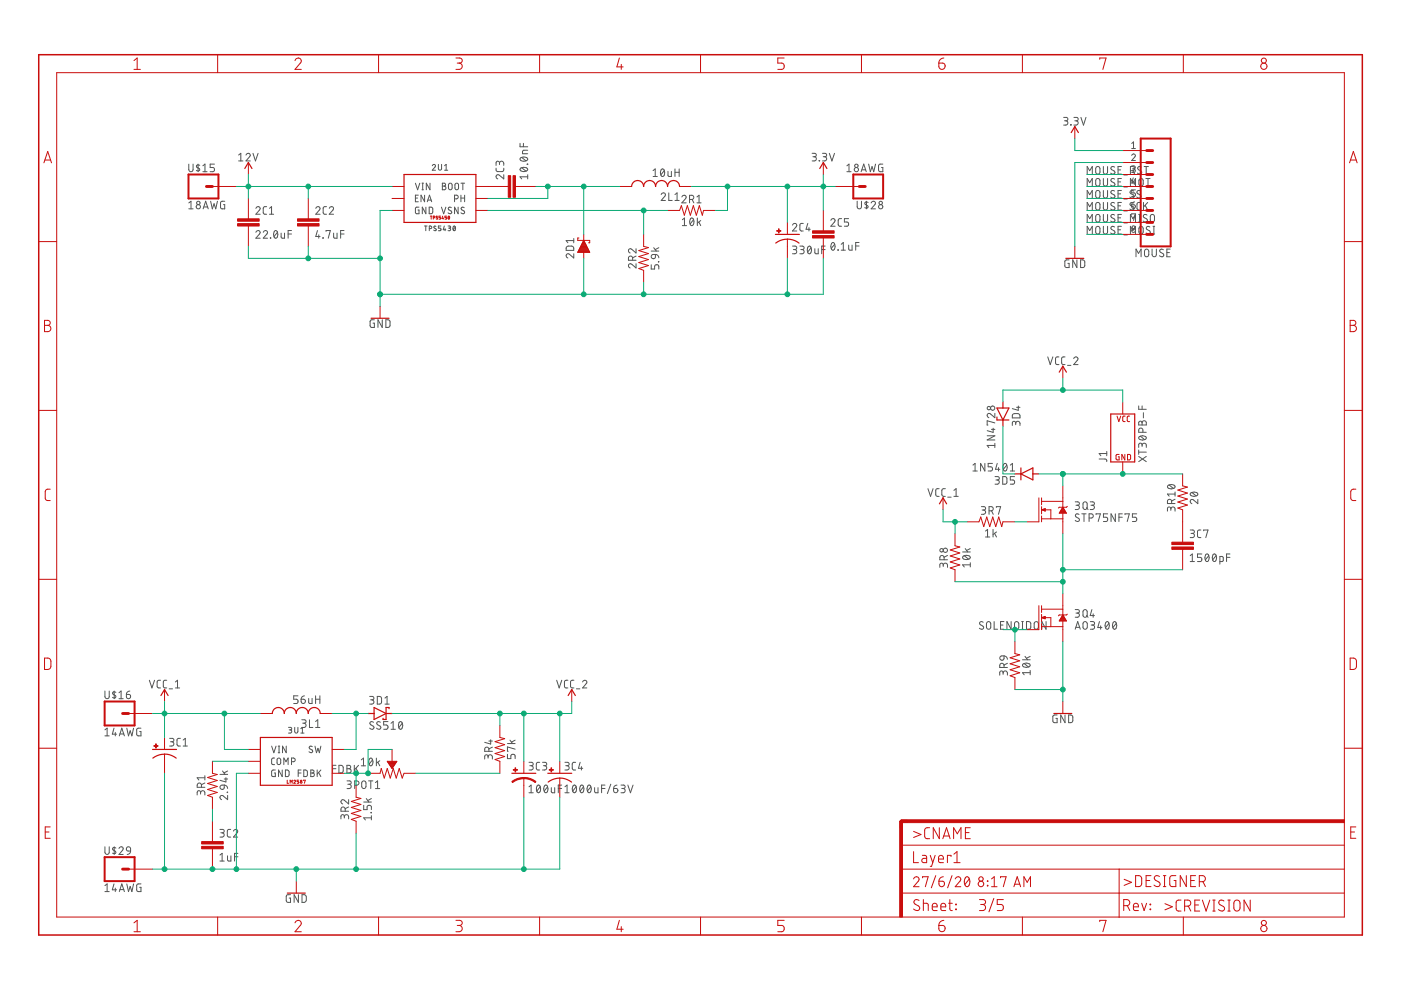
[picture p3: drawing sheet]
<svg xmlns="http://www.w3.org/2000/svg" width="297mm" height="210mm" viewBox="0 0 297 210" stroke-linecap="round" stroke-linejoin="round" font-family="sans-serif">
<g fill="none" stroke="#535353" stroke-width=".21">
<path d="M40 34.8v1.2a.46 .46 0 0 0 .5 .4 .46 .46 0 0 0 .4-.4v-1.2M42 34.8v1.6M42.4 35.1a.37 .37 0 0 0-.6-.2 .37 .37 0 0 0 0 .6l.4 .2a.37 .37 0 0 1 0 .6 .37 .37 0 0 1-.6-.1M43 36.4h.9M43 35.2l.5-.4v1.6M45.5 34.8h-.9v.7h.5a.45 .45 0 0 1 .4 .5 .45 .45 0 0 1-.4 .4h-.5M50.6 32.9l.5-.4v1.6M50.6 34.1h.9M52.2 32.9a.44 .44 0 0 1 .6-.4 .44 .44 0 0 1 .1 .7l-.7 .9h.9M53.6 32.5l.6 1.6 .5-1.6M88.1 38.8l.4 1.4 .5-1.4M89.5 38.8h.3"/>
<path d="M89.6 38.8v1.4M91.2 38.8v1.4l-.8-1.4v1.4M91.7 35.1a.33 .33 0 0 1 .4-.2 .33 .33 0 0 1 .1 .5l-.5 .7h.6M92.9 34.9v.9l.3 .3 .4-.2v-1M93.8 38.8l.6 .2 .1 .2-.3 .3a.39 .39 0 0 1 .4 .3 .39 .39 0 0 1-.4 .4h-.4zM93.8 39.5h.4M94.3 36.1h.6M94.3 35.1l.3-.2v1.2M95.2 38.9h.5l.2 1a.39 .39 0 0 1-.4 .3 .39 .39 0 0 1-.4-.3zM96.6 38.9h.5l.1 1a.38 .38 0 0 1-.4 .3 .38 .38 0 0 1-.3-.3zM97.7 38.8h.8M98.1 38.8v1.4"/>
<path d="M105.2 35.7v.5l.3 .2 1.2-.1 .1-.6M105.9 34.6a.46 .46 0 0 1 .5-.4 .46 .46 0 0 1 .4 .4v.5M105.9 34.9v-.4a.36 .36 0 0 0-.4-.3 .36 .36 0 0 0-.3 .3v.6M106.8 37v.9l-.9-.7a.44 .44 0 0 0-.7 .1 .44 .44 0 0 0 .3 .6M110.3 30.4v.7h1.6M110.4 35.7a1.06 1.06 0 0 1 1.5 .2 .95 .95 0 0 1-1.6 0zM110.4 33.5a1.03 1.03 0 0 1 1.5 .2 .97 .97 0 0 1-1.6 0zM110.6 35.6l.9 .7M110.6 33.4l.9 .7M111 30.4v.7M111.8 34.8l.1 .1zM111.9 31.9h-.8l-.3 .2v.5h1.1"/>
<path d="M111.9 37.5h-1.6l.3 .4M111.9 37v.9M138.5 36.2l.4-.4v1.6M138.5 37.4h.9M140.2 35.9l.3-.1a.95 .95 0 0 1 0 1.6 1 1 0 0 1-.3-1.5zM140.8 36.2l-.7 .9M141.6 36.3v1l.3 .1h.4v-1.1M143.1 35.8v1.6M143.1 36.5h.9M144 35.8v1.6M172.2 32.5h.5a.36 .36 0 0 1 .4 .4 .36 .36 0 0 1-.4 .3h-.3M172.6 33.2a.44 .44 0 0 1 .5 .5 .44 .44 0 0 1-.5 .4h-.4"/>
<path d="M173.7 34l.1 .1zM174.4 32.5h.5a.36 .36 0 0 1 .4 .4 .36 .36 0 0 1-.4 .3h-.4M174.8 33.2a.44 .44 0 0 1 .5 .5 .44 .44 0 0 1-.5 .4h-.4M175.8 32.5l.6 1.6 .5-1.6M179.6 35.2l.4-.4v1.6M179.6 36.4h.8M182.6 36.4l.5-1.6 .6 1.6M182.7 36h.8M184.2 34.8l.3 1.6 .4-1.1 .4 1.1 .3-1.6M187.2 34.8h-.7l-.2 .2v1l.2 .4h.7v-.9h-.3M225.5 24.9h.6a.36 .36 0 0 1 .3 .4 .36 .36 0 0 1-.3 .3h-.4M226 25.6a.46 .46 0 0 1 .4 .5 .46 .46 0 0 1-.4 .4h-.5"/>
<path d="M227 26.4l.1 .1zM227.7 24.9h.5a.36 .36 0 0 1 .4 .4 .36 .36 0 0 1-.4 .3h-.3M228.2 25.6a.46 .46 0 0 1 .4 .5 .46 .46 0 0 1-.4 .4h-.5M229.2 24.9l.5 1.6 .6-1.6M230.5 36.9v-1.6l.5 .9 .6-.9v1.6M230.5 39.5v-1.7l.5 .9 .6-.9v1.7M232.4 38l.4-.2 .3 .2 .1 1a.46 .46 0 0 1-.4 .5 .46 .46 0 0 1-.5-.5zM232.4 35.4l.4-.1 .3 .1 .1 1.1a.46 .46 0 0 1-.4 .4 .46 .46 0 0 1-.5-.4zM233.9 37.8v1.2a.44 .44 0 0 0 .5 .5 .44 .44 0 0 0 .4-.5v-1.2M233.9 35.3v1.2a.44 .44 0 0 0 .5 .4 .44 .44 0 0 0 .4-.4v-1.2M236.3 38a.42 .42 0 0 0-.6-.1 .42 .42 0 0 0-.1 .5l.6 .4a.41 .41 0 0 1 .1 .6 .41 .41 0 0 1-.7 0l-.1-.2M236.3 35.4a.42 .42 0 0 0-.6-.1 .42 .42 0 0 0-.1 .6l.6 .3a.41 .41 0 0 1 .1 .7 .41 .41 0 0 1-.7-.1l-.1-.1"/>
<path d="M237 38.6h.6M237 36h.6M237.8 37.8h-.8v1.7h.8M237.8 35.3h-.8v1.6h.8M238.3 39.6h.7M238.3 37.1h.7M239.7 36.2h.4a.44 .44 0 0 0 .5-.4 .44 .44 0 0 0-.5-.5h-.4v1.6M239.7 39.5v-1.7l.5 .9 .5-.9v1.7M239.9 33a.38 .38 0 0 1 .6-.3 .38 .38 0 0 1 .1 .6l-.7 .7h.8M239.9 35.2h.6l.2 .2-.2 .4h-.4M239.9 30.4l.4-.3v1.4M239.9 31.5h.8"/>
<path d="M240.2 36.2l.4 .7M240.3 37.7l-.4 1.1h.8M240.3 35.8a.38 .38 0 0 1 .4 .4 .38 .38 0 0 1-.4 .4h-.4M240.5 38.5v.6M241.6 38l.3-.2 .4 .2 .1 1a.46 .46 0 0 1-.5 .5 .46 .46 0 0 1-.4-.5zM242 35.4a.41 .41 0 0 0-.6 0 .41 .41 0 0 0 0 .6l.5 .2a.44 .44 0 0 1-.1 .7 .44 .44 0 0 1-.6-.2M242.6 35.3h.9M242.9 37.8h.9M243 35.3v1.6M243.4 37.8v1.7M40 43l.5-.3v1.6M40 44.3h.9"/>
<path d="M43.1 44.3l.5-1.6 .6 1.6M43.2 43.9h.8M44.7 42.7l.3 1.6 .4-1.1 .3 1.1 .4-1.6M47.6 42.7h-.6l-.2 .2v1l.2 .4h.6v-.9h-.2M54.3 49.3a.44 .44 0 0 1 .6-.4 .44 .44 0 0 1 .1 .7l-.7 .9h.9M54.3 44.2a.44 .44 0 0 1 .6-.4 .44 .44 0 0 1 .1 .7l-.7 .9h.9M55.8 49.3a.44 .44 0 0 1 .6-.4 .44 .44 0 0 1 .2 .7l-.8 .9h.9M56.5 43.8h-.5l-.2 .4v1l.2 .2h.5M57.1 45.4h.9M57.1 44.2l.5-.4v1.6M57.3 50.4l.1 .1zM58.2 49l.3-.1a.97 .97 0 0 1 0 1.6 1 1 0 0 1-.3-1.5z"/>
<path d="M58.8 49.3l-.7 .8M59.6 49.4v.9l.3 .2h.4v-1.1M61.1 49.6h.7M61.8 48.9h-.7v1.6M67 44.2a.44 .44 0 0 1 .6-.4 .44 .44 0 0 1 .1 .7l-.7 .9h.9M67.3 48.9l-.3 1.2h.9M67.6 49.8v.7M68.5 50.4v.1zM69.1 49.1v-.2h.9l-.4 1.6M69.2 43.8h-.5l-.2 .4v1l.2 .2h.5M69.8 44.2a.45 .45 0 0 1 .6-.4 .45 .45 0 0 1 .2 .7l-.8 .9h.9M70.7 49.4l.1 .9 .2 .2h.5v-1.1"/>
<path d="M72.2 49.6h.7M72.9 48.9h-.7v1.6M88.1 42h.4M88.7 41.4h-.6v1.4h.6M88.8 43.9h-.5l-.2 .2v.9l.2 .3h.5v-.8h-.2M89.5 40.2h.3M90 47.9h.6M90 41.4v1.4l-.7-1.4v1.4M90.3 47.9v1M90.3 43.9v1.4l-.8-1.4v1.4M90.6 42.8l.5-1.4 .4 1.4M90.7 42.4h.7"/>
<path d="M91 43.9h.5l.2 .3v.9l-.2 .2h-.5zM91 48.5l.5-.1v-.4l-.5-.1v1M92.4 48l-.2-.1-.2 .3 .5 .4v.2l-.2 .1-.4-.1M93.5 47.9h-.6v.5h.5l.1 .2-.1 .3h-.5M93.6 43.9l.5 1.4 .4-1.4M94.2 47.9l-.2 .8h.5M94.4 48.5v.4M95 47.9l.5 .1-.1 .3-.3 .1M95.3 48.4l.2 .3-.1 .2h-.4M95.7 44l-.5-.1-.2 .3 .6 .5a.38 .38 0 0 1 0 .6 .38 .38 0 0 1-.6-.2M96.2 48v-.1a.5 .5 0 0 1 .4 .5 .5 .5 0 0 1-.4 .5l-.2-.5zM96.4 42.2h.4a.39 .39 0 0 0 .4-.4 .39 .39 0 0 0-.4-.4h-.4v1.4"/>
<path d="M96.5 48.2l-.4 .5M97.1 43.9v1.4l-.7-1.4v1.4M97.7 41.4v1.4M97.7 42h.8M98.4 44a.35 .35 0 0 0-.5 0 .35 .35 0 0 0 0 .5l.5 .2a.39 .39 0 0 1-.1 .6 .39 .39 0 0 1-.6-.2M98.5 41.4v1.4M120.2 52.3l.3-.1h.9l.2 .3v.6h-1.6zM121.6 53.8v.9l-.8-.8a.44 .44 0 0 0-.8 .2 .44 .44 0 0 0 .4 .6M121.6 50.6v.9M121.6 51h-1.6l.4 .5M134.1 55.2v-.5a.44 .44 0 0 0-.4-.4 .44 .44 0 0 0-.5 .4v.5h1.7M134.9 55.9v.9l-.9-.8a.44 .44 0 0 0-.7 .2 .44 .44 0 0 0 .3 .6"/>
<path d="M134.9 52.7v.9l-.9-.7a.44 .44 0 0 0-.7 .1 .44 .44 0 0 0 .3 .6M134.9 54.3l-.8 .4M138.1 56.1v.9h.7v-.5a.45 .45 0 0 1 .4-.4 .45 .45 0 0 1 .5 .4v.5M138.1 53.2h1.6M138.2 54.1l.8-.1v.5a.45 .45 0 0 1-.7 .3 .45 .45 0 0 1-.1-.7zM138.6 52.5l.5 .7M139 54l.4 .1 .3 .6M139.6 55.5h.1zM139.7 52.5l-.8 .4M140.2 41.3a.44 .44 0 0 1 .6-.4 .44 .44 0 0 1 .1 .7l-.7 .9h.9M141.8 40.9v1.6h.7M143.1 42.5h.9"/>
<path d="M143.1 41.3l.5-.4v1.6M144.6 41.8a.45 .45 0 0 1 .6-.4 .45 .45 0 0 1 .2 .7l-.8 .9h.9M144.7 46.6l.4-.4v1.6M144.7 47.8h.9M146.2 42.3h.4a.44 .44 0 0 0 .5-.5 .44 .44 0 0 0-.5-.4h-.4v1.6M146.4 46.3l.3-.1a.95 .95 0 0 1 0 1.6 1 1 0 0 1-.3-1.5zM146.7 42.3l.4 .7M147 46.6l-.7 .9M147.8 43h.9M147.8 41.8l.4-.4v1.6M147.8 46.2v1.6M148.2 47.1l.4 .7"/>
<path d="M148.6 46.8l-.8 .5M168 52.2h.6a.37 .37 0 0 1 .3 .3 .37 .37 0 0 1-.3 .4h-.4M168 47.7a.45 .45 0 0 1 .7-.3 .45 .45 0 0 1 .1 .7l-.8 .9h.9M168.5 52.9a.44 .44 0 0 1 .4 .5 .44 .44 0 0 1-.4 .4h-.5M169.6 52.2h.5a.37 .37 0 0 1 .4 .3 .37 .37 0 0 1-.4 .4h-.3M170 52.9a.44 .44 0 0 1 .5 .5 .44 .44 0 0 1-.5 .4h-.4M170.3 47.4h-.5l-.2 .3v1.1l.2 .2h.5M171.3 47.4l-.4 1.2h.9M171.4 52.3l.2-.1a.95 .95 0 0 1 0 1.6 1.02 1.02 0 0 1-.2-1.5zM171.5 48.3v.7M172 52.6l-.8 .8M172.8 52.7v.9l.2 .2h.5v-1.1"/>
<path d="M174.2 52.9h.7M174.9 52.2h-.7v1.6M176.1 46.7a.44 .44 0 0 1 .7-.3 .44 .44 0 0 1 .1 .7l-.8 .9h1M176.4 51.5l.2-.1a.97 .97 0 0 1 0 1.6 1 1 0 0 1-.2-1.5zM177 51.8l-.8 .9M177.7 53h.1M178.4 53h.8M178.4 51.8l.4-.4v1.6M178.4 46.4h-.5l-.2 .3v1.1l.2 .1 .5 .1M179.9 46.4h-.9v.7h.6a.45 .45 0 0 1 .3 .4 .45 .45 0 0 1-.3 .5h-.6M179.9 52l.1 .9 .2 .1h.5v-1M181.4 52.2h.7"/>
<path d="M181.7 42.7v1.1a.46 .46 0 0 0 .5 .5 .46 .46 0 0 0 .4-.5v-1.1M182.1 51.4h-.7v1.6M183.7 42.7v1.6M184.1 42.9l-.5-.1-.2 .2 .1 .3 .6 .5-.3 .3-.5-.1M184.7 43a.45 .45 0 0 1 .6-.3 .45 .45 0 0 1 .2 .7l-.8 .9h.9M226.7 55.1h-.6l-.3 .2v1.2l.2 .2h.7v-.9h-.3M228.3 55.1v1.6l-.9-1.6v1.6M229.1 55.1h.6l.3 .3v1.1l-.3 .2h-.6zM230.5 42v-1.6l.5 .9 .6-.9v1.6M230.5 44.5v-1.6l.5 .9 .6-.9v1.6M230.5 47.1v-1.6l.5 .9 .6-.9v1.6M230.5 49.6v-1.6l.5 .9 .6-.9v1.6"/>
<path d="M232.4 45.6l.4-.1 .3 .1 .1 1a.46 .46 0 0 1-.4 .5 .46 .46 0 0 1-.5-.5zM232.4 40.5l.4-.1 .3 .1 .1 1.1a.46 .46 0 0 1-.4 .4 .46 .46 0 0 1-.5-.4zM232.4 43.1l.4-.2 .3 .2 .1 1a.46 .46 0 0 1-.4 .4 .46 .46 0 0 1-.5-.4zM232.4 48.1l.4-.1 .3 .1 .1 1.1a.46 .46 0 0 1-.4 .4 .46 .46 0 0 1-.5-.4zM233.9 45.5v1.1a.44 .44 0 0 0 .5 .5 .44 .44 0 0 0 .4-.5v-1.1M233.9 40.4v1.2a.44 .44 0 0 0 .5 .4 .44 .44 0 0 0 .4-.4v-1.2M233.9 42.9v1.2a.44 .44 0 0 0 .5 .4 .44 .44 0 0 0 .4-.4v-1.2M233.9 48v1.2a.44 .44 0 0 0 .5 .4 .44 .44 0 0 0 .4-.4v-1.2M236.3 45.6a.42 .42 0 0 0-.6-.1 .42 .42 0 0 0-.1 .6l.6 .3a.4 .4 0 0 1 .1 .6 .4 .4 0 0 1-.7 0l-.1-.1M236.3 40.5a.42 .42 0 0 0-.6-.1 .42 .42 0 0 0-.1 .6l.6 .3a.4 .4 0 0 1 .1 .6 .4 .4 0 0 1-.7 0l-.1-.1M236.3 43.1a.42 .42 0 0 0-.6-.2 .42 .42 0 0 0-.1 .6l.6 .4a.4 .4 0 0 1 .1 .6 .4 .4 0 0 1-.7-.1l-.1-.1M236.3 48.1a.42 .42 0 0 0-.6-.1 .42 .42 0 0 0-.1 .6l.6 .3a.4 .4 0 0 1 .1 .7 .4 .4 0 0 1-.7-.1l-.1-.1"/>
<path d="M237 48.7h.6M237 46.2h.6M237 41.1h.6M237 43.6h.6M237.8 48h-.8v1.6h.8M237.8 40.4h-.8v1.6h.8M237.8 42.9h-.8v1.6h.8M237.8 45.5h-.8v1.6h.8M238.3 47.3h.7M238.3 42.2h.7M238.3 44.7h.7M238.3 49.8h.7"/>
<path d="M239.7 47.1v-1.6l.5 .9 .5-.9v1.6M239.7 49.6v-1.6l.5 .9 .5-.9v1.6M239.9 43.4h.5a.39 .39 0 0 1 .3 .4 .39 .39 0 0 1-.4 .4 .39 .39 0 0 1-.4-.4zM239.9 45.5v-.2h.8l-.4 1.4M240.4 40.5a.42 .42 0 0 0-.6-.1 .42 .42 0 0 0-.1 .6l.6 .3a.4 .4 0 0 1 0 .6 .4 .4 0 0 1-.6 0l-.2-.1M240.4 43.1a.42 .42 0 0 0-.6-.2 .42 .42 0 0 0-.1 .6l.6 .4a.4 .4 0 0 1 0 .6 .4 .4 0 0 1-.6-.1l-.2-.1M240.6 42.8l-.4 .1-.3 .5M240.7 40.3h-.8v.6h.5a.39 .39 0 0 1 .3 .4 .39 .39 0 0 1-.3 .4h-.5M240.9 54.4v-1.6l.5 .9 .5-.9v1.6M241.4 47.1h.4M241.4 45.5h.4M241.6 48.1l.3-.1 .4 .1 .1 1.1a.46 .46 0 0 1-.5 .4 .46 .46 0 0 1-.4-.4z"/>
<path d="M241.6 45.5v1.6M241.8 42.9h-.5l-.2 .4v1l.2 .2h.5M241.8 40.5l-.5-.1-.3 .3 .1 .3 .6 .3a.38 .38 0 0 1 .2 .5 .38 .38 0 0 1-.6 .2l-.3-.2M242.4 42.9v1.6M242.8 53l.3-.2 .3 .2 .2 1a.46 .46 0 0 1-.5 .4 .46 .46 0 0 1-.4-.4zM242.8 43.5l.5 1M243.2 45.6l-.6-.1-.2 .3 .1 .3 .6 .3a.38 .38 0 0 1 .1 .5 .38 .38 0 0 1-.5 .2l-.3-.2M243.3 42.9l-.9 1M243.8 48.1a.41 .41 0 0 0-.6-.1 .41 .41 0 0 0-.1 .6l.6 .3a.44 .44 0 0 1 0 .7 .44 .44 0 0 1-.7-.2M244 45.6l.3-.1 .3 .1 .2 1a.44 .44 0 0 1-.5 .5 .44 .44 0 0 1-.4-.5zM244.3 52.8v1.2a.46 .46 0 0 0 .4 .4 .46 .46 0 0 0 .5-.4v-1.2M244.5 49.6h.3"/>
<path d="M244.5 48h.3M244.6 48v1.6M246.7 53l-.5-.2-.2 .1-.1 .3 .1 .2 .5 .4a.4 .4 0 0 1 .1 .6 .4 .4 0 0 1-.6-.1l-.2-.1M247.4 53.6h.5M248.1 52.8h-.7v1.6h.7M79.4 67.8h-.6l-.3 .2v1.1l.2 .3h.7v-.9h-.3M81 67.8v1.6l-.9-1.6v1.6M81.8 67.8h.6l.3 .3v1.1l-.3 .2h-.6zM222.1 75.7l.6 1.6 .5-1.6M224.5 75.7h-.5l-.2 .3v1.1l.2 .2h.5M225.8 75.7h-.5l-.2 .3v1.1l.2 .2h.5M226.3 77.5h.8"/>
<path d="M227.6 76a.44 .44 0 0 1 .7-.3 .44 .44 0 0 1 .1 .7l-.8 .9h1M206.3 98.6l.4-.3v1.6M206.3 99.9h.9M208.8 98.3v1.6l-.9-1.6v1.6M209.3 92.4h1.6l-1.6 .9h1.6M210.2 91h.7M210.4 98.3h-.9v.7h.6a.45 .45 0 0 1 .3 .4 .45 .45 0 0 1-.3 .5h-.6M210.6 90.8v.9l-1.3-.4M210.9 87.7v.9l-.9-.8a.45 .45 0 0 0-.7 .1 .45 .45 0 0 0 .4 .7M210.9 94.4h-1.6l.4 .5M210.9 94v.9M210.9 89.7l-1.6-.5v.9h.2"/>
<path d="M211.4 98.3l-.3 1.2h.9M211.7 99.1v.8M212.9 98.4l.2-.1a.93 .93 0 0 1 0 1.6 1.02 1.02 0 0 1-.2-1.5zM213.5 98.6l-.8 .9M214.2 99.9h.9M214.2 98.6l.5-.3v1.6M214.8 87.8l.3-.1h.9l.2 .3 .1 .6h-1.7zM215.3 89.8a.46 .46 0 0 1 .5-.5 .46 .46 0 0 1 .5 .5v.4M215.3 90v-.3a.36 .36 0 0 0-.3-.4 .36 .36 0 0 0-.4 .4v.5M215.5 86.4h.8M215.9 86.1v.9l-1.3-.4M233 97.3h1.4l.3 .6"/>
<path d="M234.7 95.7v.9M234.7 96.2h-1.7l.4 .4M241.4 96.8l1.6 1.1M241.4 95.9h1.6M241.4 86.1v.7h1.6M241.4 95.4v.9M241.5 92.6a1.02 1.02 0 0 1 1.5 .2 .93 .93 0 0 1-1.6 0zM241.5 89.4l.4-.1 .2 .3a.44 .44 0 0 1 .5-.4 .44 .44 0 0 1 .4 .4v.5h-1.6zM241.8 92.5l.9 .7M242.1 94.4a.44 .44 0 0 1 .5-.4 .44 .44 0 0 1 .4 .4v.5M242.1 94.7v-.4a.36 .36 0 0 0-.3-.3 .36 .36 0 0 0-.4 .3v.6M242.1 86.1v.7"/>
<path d="M242.1 89.6v.5M242.3 91.7v-.5a.44 .44 0 0 0-.4-.4 .44 .44 0 0 0-.5 .4v.5h1.6M242.4 87.5v1.1M243 96.8l-1.6 1.1M196.7 103.6l.6 1.6 .5-1.6M199.1 103.6h-.5l-.2 .4v1l.2 .2h.5M200 119.8a.46 .46 0 0 1 .4-.4 .46 .46 0 0 1 .5 .4v.5M200.2 118.7v-.5a.46 .46 0 0 0-.5-.4 .46 .46 0 0 0-.4 .4v.5h1.6M200.4 103.6h-.5l-.2 .4 .1 1.1 .6 .1M200.9 117.8l-.7 .3M200.9 105.4h.8M202.2 105.2h1"/>
<path d="M202.2 104l.5-.4v1.6M204.1 117h1.6M204.2 117.9a1.02 1.02 0 0 1 1.5 .3 .97 .97 0 0 1-1.6 0zM204.4 117.8l1 .8M204.6 116.3l.6 .7M205.7 119.8h-1.6l.3 .4M205.7 119.3v.9M205.7 116.3l-.8 .4M208.1 107.4h.5a.36 .36 0 0 1 .4 .4 .36 .36 0 0 1-.4 .3h-.4M208.5 108.1a.46 .46 0 0 1 .5 .5 .46 .46 0 0 1-.5 .5h-.4M208.9 112.6l.5-.4v1.7M208.9 113.9h.9"/>
<path d="M209.7 108.3h.4a.44 .44 0 0 0 .5-.4 .44 .44 0 0 0-.5-.5h-.4v1.7M210.2 108.3l.4 .8M210.5 112.2v1.7M210.9 113.1l.4 .8M211 101h.5a.36 .36 0 0 1 .4 .4 .36 .36 0 0 1-.4 .4h-.3M211.2 107.6v-.2h1l-.5 1.7M211.3 112.8l-.8 .5M211.4 101.8a.44 .44 0 0 1 .5 .4 .44 .44 0 0 1-.5 .5h-.4M212.6 101l.6 .1 .3 .2v1.1l-.3 .2-.6 .1zM215.1 101h-.9v.8h.6a.45 .45 0 0 1 .3 .4 .45 .45 0 0 1-.3 .5h-.6M228 106.4h.5a.36 .36 0 0 1 .4 .4 .36 .36 0 0 1-.4 .3h-.4M228.4 107.1a.46 .46 0 0 1 .5 .5 .46 .46 0 0 1-.5 .4h-.4"/>
<path d="M228.8 109.1a.41 .41 0 0 0-.6-.1 .41 .41 0 0 0 0 .6l.5 .3a.41 .41 0 0 1 0 .6 .41 .41 0 0 1-.6 0l-.1-.2M229.4 108.9h.9M229.7 106.5l.4-.1 .3 .1 .1 1.1a.44 .44 0 0 1-.4 .4 .44 .44 0 0 1-.5-.4zM229.8 108.9v1.7M230.3 107.7l.4 .3M230.9 109.8h.5a.44 .44 0 0 0 .4-.4 .44 .44 0 0 0-.4-.5h-.5v1.7M231.1 106.4h.6a.36 .36 0 0 1 .4 .4 .36 .36 0 0 1-.4 .3h-.4M231.6 107.1a.46 .46 0 0 1 .5 .5 .46 .46 0 0 1-.5 .4h-.5M232.4 109.1v-.2h.9l-.5 1.7M234.8 108.9h-.8v.8h.5a.46 .46 0 0 1 .4 .4 .46 .46 0 0 1-.4 .5h-.5M236.5 108.9v1.7l-.9-1.7v1.7M237.2 109.7h.8"/>
<path d="M238 108.9h-.8v1.7M238.5 109.1v-.2h.9l-.4 1.7M241 108.9h-.9v.8h.5a.46 .46 0 0 1 .4 .4 .46 .46 0 0 1-.4 .5h-.5M247.6 103a.98 .98 0 0 1 1.5 .2 .93 .93 0 0 1-1.6 0zM247.9 102.8l.9 .7M248.2 107.9a.44 .44 0 0 1 .5-.4 .44 .44 0 0 1 .4 .4v.5M248.2 108.2v-.4a.36 .36 0 0 0-.3-.3 .36 .36 0 0 0-.4 .3v.6M248.4 106.8v-.5a.44 .44 0 0 0-.4-.4 .44 .44 0 0 0-.5 .4v.5h1.6M249.1 104.3v.9M249.1 105.9l-.7 .3M249.1 104.8h-1.6l.4 .4M252.3 112.4h.6a.36 .36 0 0 1 .3 .3 .36 .36 0 0 1-.3 .4h-.4"/>
<path d="M252.3 117.8l.5-.3v1.6M252.3 119.1h.9M252.5 104.5a1.02 1.02 0 0 1 1.5 .3 .93 .93 0 0 1-1.7 0zM252.7 104.4l.9 .7M252.8 113.1a.44 .44 0 0 1 .4 .4 .44 .44 0 0 1-.4 .5h-.5M254 105.9v.9l-.9-.8a.44 .44 0 0 0-.7 .2 .44 .44 0 0 0 .3 .6M254.6 112.4h-.5l-.2 .3v1.1l.2 .2h.5M254.8 117.5h-.9v.7h.5a.45 .45 0 0 1 .4 .4 .45 .45 0 0 1-.4 .5h-.5M255.2 112.5v-.1h.9l-.4 1.6M255.7 117.6l.2-.1a.95 .95 0 0 1 0 1.6 1 1 0 0 1-.2-1.5zM256.3 117.8l-.8 .9M257.2 117.6l.3-.1a.93 .93 0 0 1 0 1.6 1.02 1.02 0 0 1-.3-1.5z"/>
<path d="M257.8 117.8l-.7 .9M258.6 119.1l.7-.2-.1-.9h-.6v1.6M260.1 118.2h.7M260.8 117.5h-.7v1.6M200 120.1v-.3a.36 .36 0 0 0-.4-.4 .36 .36 0 0 0-.3 .4v.5M208.4 131.9a.41 .41 0 0 0-.5-.1 .41 .41 0 0 0-.1 .6l.6 .3a.38 .38 0 0 1 .1 .5 .38 .38 0 0 1-.5 .2l-.4-.2M209.3 131.9l.3-.1 .3 .1 .2 1.1a.46 .46 0 0 1-.5 .4 .46 .46 0 0 1-.5-.4zM210.8 131.8v1.6h.7M212.1 139.2l.8-.1v.5a.46 .46 0 0 1-.7 .3 .46 .46 0 0 1-.1-.7zM212.1 132.5h.6M212.9 131.8h-.8v1.6h.8M212.9 139.1l.4 .1 .3 .6"/>
<path d="M214.4 131.8v1.6l-.9-1.6v1.6M215.2 131.9l.3-.1 .4 .1 .1 1.1a.46 .46 0 0 1-.4 .4 .46 .46 0 0 1-.5-.4zM216.6 133.4h.4M216.6 131.8h.4M216.8 139.9h1.6M216.8 131.8v1.6M217.3 139.2l.6 .7M217.6 131.8h.7l.2 .3v1l-.2 .3h-.7zM218.4 139.2l-.8 .4M219.4 131.9l.3-.1 .3 .1 .2 1.1a.44 .44 0 0 1-.5 .4 .44 .44 0 0 1-.4-.4zM221.8 131.8v1.6l-.9-1.6v1.6M228 129.2h.5a.37 .37 0 0 1 .4 .4 .37 .37 0 0 1-.4 .4h-.4"/>
<path d="M228 133.4l.5-1.6 .5 1.6M228.1 133h.8M228.4 130a.44 .44 0 0 1 .5 .4 .44 .44 0 0 1-.5 .5h-.4M229.7 131.9l.4-.1 .3 .1 .1 1.1a.46 .46 0 0 1-.4 .4 .46 .46 0 0 1-.5-.4zM229.7 129.4l.4-.2 .3 .2 .1 1a.44 .44 0 0 1-.4 .5 .44 .44 0 0 1-.5-.5zM230.3 130.5l.4 .4M231.2 131.8h.5a.37 .37 0 0 1 .4 .4 .37 .37 0 0 1-.4 .3h-.3M231.5 129.2l-.4 1.3h1M231.6 132.5a.44 .44 0 0 1 .5 .5 .44 .44 0 0 1-.5 .4h-.4M231.8 130.2v.7M233.1 131.8l-.4 1.3h.9M233.4 132.7v.7"/>
<path d="M234.5 131.9l.3-.1a.97 .97 0 0 1 0 1.6 1 1 0 0 1-.3-1.5zM235.1 132.2l-.7 .9M236.1 131.9l.2-.1a.97 .97 0 0 1 0 1.6 1 1 0 0 1-.2-1.5zM236.7 132.2l-.8 .9M22.2 146.5v1.2a.46 .46 0 0 0 .5 .4 .46 .46 0 0 0 .5-.4v-1.2M22.2 154.7l.5-.3v1.6M22.2 156h1M24.2 154.4l-.4 1.3h.9M24.2 146.5v1.6M24.4 155.3v.7M24.6 146.8l-.5-.1-.2 .3 .6 .6 .1 .2-.2 .2-.5-.1M25.2 146.9l.5-.4v1.6"/>
<path d="M25.2 148.1h.9M25.3 156l.5-1.6 .6 1.6M25.4 155.6h.8M26.8 147.2h.5a.45 .45 0 0 1 .4 .5 .45 .45 0 0 1-.5 .4 .45 .45 0 0 1-.4-.4zM26.9 154.4l.3 1.6 .4-1.1 .4 1.1 .3-1.6M27.5 146.5l-.6 .3-.1 .4M29.9 154.4h-.7l-.2 .2v1.1l.2 .3h.7v-.9h-.3M31.7 144.2l.5 1.7 .6-1.7M34 144.2l-.6 .1-.1 .3 .1 1 .1 .2 .5 .1M35.3 144.2l-.5 .1-.2 .3v1l.2 .2 .5 .1M35.9 146h.7M36 156.5h.5a.36 .36 0 0 1 .4 .4 .36 .36 0 0 1-.4 .4h-.3"/>
<path d="M36.4 157.3a.46 .46 0 0 1 .5 .4 .46 .46 0 0 1-.5 .5h-.4M37.2 145.9h.9M37.2 144.6l.4-.4v1.7M38.2 156.5l-.4 .1-.3 .3v1l.3 .3h.4M38.8 158.2h.9M38.8 156.9l.5-.4v1.7M57.6 158.2l.5 1.4 .4-1.4M59 159.6h.3M59 158.2h.3M59.2 158.2v1.4M60.7 158.2v1.4l-.8-1.4v1.4M61.2 154.2h.5l.1 .2-.1 .3h-.4"/>
<path d="M61.5 154.7l.3 .2v.4l-.6 .1M62.5 154.2v1l.2 .2 .4-.2 .1-1M63.2 147.5h-.9v.8h.5a.46 .46 0 0 1 .4 .4 .46 .46 0 0 1-.4 .5h-.5M63.8 155.4h.7M63.8 154.5l.3-.3v1.2M63.8 148.3h.6a.45 .45 0 0 1 .3 .5 .45 .45 0 0 1-.4 .4 .45 .45 0 0 1-.5-.5zM64 152.6h.5a.36 .36 0 0 1 .4 .4 .36 .36 0 0 1-.4 .3h-.3M64.5 153.3a.46 .46 0 0 1 .4 .5 .46 .46 0 0 1-.4 .4h-.5M64.6 147.5l-.6 .3-.2 .5M65.4 148.1l.1 .9 .2 .2h.5v-1.1M65.6 152.6v1.6h.7M66.2 158.3a.35 .35 0 0 0-.5-.1 .35 .35 0 0 0 0 .6l.4 .2a.35 .35 0 0 1 .1 .5 .35 .35 0 0 1-.5 0l-.2-.1"/>
<path d="M66.8 158.2l.3 1.4 .3-.9 .3 .9 .3-1.4M66.9 148.3h.9M66.9 147.5v1.7M66.9 154.2h.9M66.9 153l.5-.4v1.6M67.8 147.5v1.7M78.4 147.7h.5a.36 .36 0 0 1 .4 .3 .36 .36 0 0 1-.4 .4h-.3M78.8 148.4a.46 .46 0 0 1 .5 .4 .46 .46 0 0 1-.5 .5h-.4M79.2 153.1l-.5-.1-.3 .4 .1 .2 .6 .3a.38 .38 0 0 1 .1 .6 .38 .38 0 0 1-.5 .1l-.3-.2M80 147.7h.6l.3 .2v.9l-.3 .4-.6 .1zM80.6 153.1l-.5-.1-.2 .4 .1 .2 .6 .3a.38 .38 0 0 1 .1 .6 .38 .38 0 0 1-.5 .1l-.4-.2M81.6 149.3h.9"/>
<path d="M81.6 148l.5-.3v1.6M82.3 153h-1v.7h.6a.46 .46 0 0 1 .4 .5 .46 .46 0 0 1-.4 .4h-.6M82.9 154.6h.9M82.9 153.4l.5-.4v1.6M84.7 153.1l.2-.1a.95 .95 0 0 1 0 1.6 1.04 1.04 0 0 1-.2-1.5zM85.3 153.4l-.7 .9M103.7 159.3v-.4a.44 .44 0 0 0-.5-.5 .44 .44 0 0 0-.4 .5v.4h1.6M103.7 157.1h.7M104 156.8v1l-1.2-.4M104.4 158.4l-.7 .4M107.6 159.9v.9h.7v-.5a.46 .46 0 0 1 .5-.4 .46 .46 0 0 1 .4 .4v.5M107.6 157.6h1.6"/>
<path d="M108.1 156.9l.6 .7M109.2 158.8l-1.6-.4v.9h.2M109.2 156.9l-.8 .5M118 144.2l.6 1.7 .5-1.7M120.4 144.2l-.5 .1-.2 .3v1l.2 .2 .5 .1M121.7 144.2l-.6 .1-.1 .3v1l.2 .2 .5 .1M122.2 146h.7M123.5 144.6a.44 .44 0 0 1 .7-.3 .44 .44 0 0 1 .1 .6l-.8 1h.9M212.7 142.7a.46 .46 0 0 1 .4-.5 .46 .46 0 0 1 .5 .5v.5M212.7 143v-.4a.36 .36 0 0 0-.4-.4 .36 .36 0 0 0-.3 .4v.6M212.9 141.5v-.4a.46 .46 0 0 0-.5-.5 .46 .46 0 0 0-.4 .5v.4h1.6M213.6 140.6l-.7 .4"/>
<path d="M216.9 140.8a1.03 1.03 0 0 1 1.5 .3 .97 .97 0 0 1-1.6 0zM217.1 140.7l1 .7M218.4 142.6h-1.6l.3 .5M218.4 142.2v.9M224.1 151.6h-.6l-.3 .2v1.1l.3 .3h.6v-.9h-.2M225.8 151.6v1.6l-.9-1.6v1.6M226.6 151.6h.6l.2 .3v1.1l-.2 .2h-.6zM22.2 179.5v1.2a.46 .46 0 0 0 .5 .5 .46 .46 0 0 0 .5-.5v-1.2M24.2 179.5v1.7M24.6 179.8l-.5-.1-.2 .3 .6 .6 .1 .2-.4 .2-.3-.1M25.2 179.9a.44 .44 0 0 1 .7-.4 .44 .44 0 0 1 .1 .8l-.8 .9h.9M26.9 179.7l.3-.2 .4 .2 .1 .7-.8-.1-.1-.3z"/>
<path d="M42.5 168.1a.46 .46 0 0 1 .5-.5 .46 .46 0 0 1 .4 .5v.5M42.5 168.4v-.4a.36 .36 0 0 0-.3-.4 .36 .36 0 0 0-.4 .4v.6M42.7 166.9v-.4a.46 .46 0 0 0-.4-.5 .46 .46 0 0 0-.5 .5v.4h1.6M43.4 164.5v.9M43.4 166l-.7 .4M43.4 164.9h-1.6l.4 .5M46.6 175.9h.6a.36 .36 0 0 1 .3 .3 .36 .36 0 0 1-.3 .4h-.4M46.6 164.2h1.7M46.8 166.6l.7-.1v.5a.45 .45 0 0 1-.6 .3 .45 .45 0 0 1-.1-.7zM47.1 176.6a.46 .46 0 0 1 .4 .4 .46 .46 0 0 1-.4 .5h-.5M47.2 163.5l.5 .7M47.5 166.5l.6 .3 .2 .4"/>
<path d="M47.5 165.2h.8M47.9 164.9v.9l-1.3-.4M48.2 168h.1zM48.3 168.7v.8l-1-.7a.44 .44 0 0 0-.6 .1 .44 .44 0 0 0 .3 .6M48.3 163.5l-.8 .4M48.9 175.9h-.5l-.2 .3v1l.2 .2 .5 .1M49.5 176.2a.44 .44 0 0 1 .6-.3 .44 .44 0 0 1 .2 .7l-.8 .9h.9M58.2 160.7l-.4 .1-.2 .2v.9l.2 .2h.4M58.4 163.3h-.5l-.3 .2v.9l.2 .2 .6 .1v-.8h-.3M58.8 160.8l.3-.1 .3 .1 .1 .9a.39 .39 0 0 1-.4 .4 .39 .39 0 0 1-.4-.4zM59.8 163.3v1.4l-.7-1.4v1.4M60.2 162.1v-1.4l.4 .8 .5-.8v1.4"/>
<path d="M60.5 163.3h.5l.3 .2v.8l-.3 .3-.5 .1zM61.8 161.5h.4a.39 .39 0 0 0 .4-.4 .39 .39 0 0 0-.4-.4h-.4v1.4M63.2 163.9h.6M63.8 163.3h-.6v1.4M64.4 163.3h.5l.3 .2v.9l-.3 .2-.5 .1zM65.9 163.3l.6 .1v.4l-.2 .1a.38 .38 0 0 1 .4 .4 .38 .38 0 0 1-.4 .4h-.4zM65.9 163.9h.4M67.2 163.3v1.4M67.6 163.8l.4 .9M68 163.3l-.8 .8M70.5 163h.7M71.2 162.3h-.7v1.6"/>
<path d="M71.9 162.3h.6l.2 .2 .1 .9-.3 .5h-.6zM73 173.2a.46 .46 0 0 1 .5-.5 .46 .46 0 0 1 .4 .5v.4M73 173.4v-.3a.36 .36 0 0 0-.4-.4 .36 .36 0 0 0-.3 .4v.5M73.2 172v-.4a.46 .46 0 0 0-.5-.5 .46 .46 0 0 0-.4 .5v.4h1.6M73.6 162.3h.4a.36 .36 0 0 1 .4 .3 .36 .36 0 0 1-.4 .4 .46 .46 0 0 1 .4 .4 .46 .46 0 0 1-.4 .5h-.4zM73.6 163h.4M73.6 165.6h.5a.36 .36 0 0 1 .4 .3 .36 .36 0 0 1-.4 .4h-.4M73.9 169.5v1l-.9-.8a.45 .45 0 0 0-.7 .1 .45 .45 0 0 0 .3 .7M73.9 171.1l-.7 .3M74 166.3a.46 .46 0 0 1 .5 .4 .46 .46 0 0 1-.5 .5h-.4M75.1 162.3v1.6M75.2 166.5h.4a.46 .46 0 0 0 .5-.5 .46 .46 0 0 0-.5-.4h-.4v1.6"/>
<path d="M75.5 162.9l.5 1M76 162.3l-.9 1M76.6 161.1l.5-.4v1.7M76.6 162.4h.9M76.8 165.7l.4-.1 .3 .1 .1 1a.46 .46 0 0 1-.5 .5 .46 .46 0 0 1-.4-.5zM77.1 170.8v.9h.7v-.6a.46 .46 0 0 1 .5-.4 .46 .46 0 0 1 .4 .4v.6M77.1 170.1h1.6M77.7 169.3l.5 .8M78.1 165.6h1M78.4 160.8h.1a.8 .8 0 0 1 .6 .5 .8 .8 0 0 1-.2 .8l-.1 .2a.8 .8 0 0 1-.7-.5 .8 .8 0 0 1 .2-.8zM78.6 165.6v1.6M78.7 172.3h.1"/>
<path d="M78.7 173.4h-1.6l.4 .4M78.7 173v.8M78.7 169.3l-.7 .4M79 161.1l-.7 .9M79.6 167.2h.9M79.6 165.9l.5-.3v1.6M79.8 160.7v1.7M80.1 161.6l.4 .8M80.5 161.3l-.7 .5M103.5 160.5a.46 .46 0 0 1 .4-.5 .46 .46 0 0 1 .5 .5v.4M103.5 160.7v-.3a.36 .36 0 0 0-.4-.4 .36 .36 0 0 0-.3 .4v.5M112.2 161.6h.5a.36 .36 0 0 1 .4 .4 .36 .36 0 0 1-.4 .3h-.4"/>
<path d="M112.2 166.8l.4-.3v1.6M112.2 168.1h.9M112.6 162.3a.46 .46 0 0 1 .5 .5 .46 .46 0 0 1-.5 .5h-.4M113.9 166.6l.3-.1a.97 .97 0 0 1 0 1.6 1.02 1.02 0 0 1-.3-1.5zM114.4 161.6h-.5l-.2 .4 .1 1.2 .6 .1M114.5 166.8l-.7 .9M115 161.6h.6a.36 .36 0 0 1 .3 .4 .36 .36 0 0 1-.3 .3h-.4M115.5 162.3a.46 .46 0 0 1 .4 .5 .46 .46 0 0 1-.4 .5h-.5M115.5 166.6l.2-.1a.97 .97 0 0 1 0 1.6 1.02 1.02 0 0 1-.2-1.5zM116.1 166.8l-.7 .9M116.9 167v.9l.3 .2h.4v-1.1M118.4 167.2h.7"/>
<path d="M119.1 166.5h-.7v1.6M119.8 161.6h.5a.36 .36 0 0 1 .4 .4 .36 .36 0 0 1-.4 .3h-.3M119.8 168.1h.9M119.8 166.8l.4-.3v1.6M120.2 162.3a.46 .46 0 0 1 .5 .5 .46 .46 0 0 1-.5 .5h-.4M121.5 166.6l.3-.1a.97 .97 0 0 1 0 1.6 1.02 1.02 0 0 1-.3-1.5zM122 161.6h-.4l-.3 .4 .1 1.2 .6 .1M122.2 166.8l-.8 .9M123 161.6l-.4 1.3h.9M123.1 166.6l.3-.1a.97 .97 0 0 1 0 1.6 1.02 1.02 0 0 1-.3-1.5zM123.3 162.5v.8M123.7 166.8l-.7 .9"/>
<path d="M124.7 166.6l.1-.1a.8 .8 0 0 1 .6 .5 .8 .8 0 0 1-.2 .9l-.3 .2a1.04 1.04 0 0 1-.2-1.5zM125.3 166.8l-.8 .9M126.1 167v.9l.2 .2h.5v-1.1M127.6 167.2h.7M128.3 166.5h-.7v1.6M129.5 166.3l-.7 2M130.1 167.2h.5a.45 .45 0 0 1 .4 .5 .45 .45 0 0 1-.5 .4 .45 .45 0 0 1-.4-.5zM130.8 166.5l-.6 .3-.1 .4M131.7 166.5h.5a.36 .36 0 0 1 .3 .3 .36 .36 0 0 1-.3 .4h-.4M132.1 167.2a.46 .46 0 0 1 .4 .4 .46 .46 0 0 1-.4 .5h-.4M133.1 166.5l.6 1.6 .5-1.6M22.2 187.8l.5-.4v1.6"/>
<path d="M22.2 189h1M24.2 187.4l-.4 1.3h.9M24.4 188.3v.7M25.3 189l.5-1.6 .6 1.6M25.4 188.6h.8M26.9 187.4l.3 1.6 .4-1.1 .4 1.1 .3-1.6M27.7 180.4l-.1 .5-.6 .3M29.9 187.4h-.7l-.2 .2v1.1l.2 .3h.7v-.9h-.3M46.6 181.3l.5-.4v1.7M46.6 182.6h.9M48.2 181.5l.1 .9 .2 .2h.5v-1.1M49.7 181.7h.7"/>
<path d="M50.4 180.9h-.7v1.7M61.6 189.7h-.7l-.2 .2 .1 1.3 .8 .1v-.9h-.3M63.3 189.7v1.6l-.9-1.6v1.6M64 189.7h.6l.3 .3v.9l-.3 .4h-.6z"/>
<circle cx="181.6" cy="36" r=".45"/>
<circle cx="181.6" cy="35.2" r=".36"/>
<circle cx="42" cy="43.8" r=".46"/>
<circle cx="42.1" cy="43" r=".37"/>
<circle cx="186.7" cy="43.8" r=".46"/>
<circle cx="186.7" cy="43" r=".36"/>
<circle cx="240.3" cy="48.2" r=".31"/>
<circle cx="240.3" cy="48.9" r=".39"/>
<circle cx="209.6" cy="86.5" r=".36"/>
<circle cx="210.5" cy="86.5" r=".45"/>
<circle cx="199.6" cy="116.7" r=".36"/>
<circle cx="200.4" cy="116.7" r=".45"/>
</g>
<g fill="#c90d0c" stroke="#c90d0c" stroke-width=".21">
<path d="M190.8 174.1h.5v20.3h-.5z"/>
<path d="M191.1 173.8h93.9v.6h-93.9z"/>
<path d="M32.6 158.1h.9v.1h-.9z"/>
<path d="M33 157.7h.1v.9h-.1z"/>
<path d="M42.8 179.5h4.5v.5h-4.5z"/>
<path d="M42.8 178.4h4.5v.5h-4.5z"/>
<path d="M108.8 163.2h.9v.1h-.9z"/>
<path d="M109.2 162.8h.1v.9h-.1z"/>
<path d="M63.1 47.4h4.5v.5h-4.5z"/>
<path d="M63.1 46.4h4.5v.5h-4.5z"/>
<path d="M108.8 37.3h.5v4.5h-.5z"/>
<path d="M107.8 37.3h.5v4.5h-.5z"/>
<path d="M164.7 48.9h.9v.1h-.9z"/>
<path d="M165.1 48.5h.1v.9h-.1z"/>
<path d="M50.4 47.4h4.5v.5h-4.5z"/>
<path d="M50.4 46.4h4.5v.5h-4.5z"/>
<path d="M172.3 50h4.5v.5h-4.5z"/>
<path d="M172.3 48.9h4.5v.5h-4.5z"/>
<path d="M116.4 163.2h.9v.1h-.9z"/>
<path d="M116.8 162.8h.1v.9h-.1z"/>
<path d="M248.5 116h4.5v.5h-4.5z"/>
<path d="M248.5 115h4.5v.5h-4.5z"/>
</g>
<g fill="none" stroke="#c90d0c" stroke-width=".21">
<path d="M12 15.4h273v179h-273zM28.4 12.8l.7-.5v2.4M28.4 14.7h1.4M46.1 11.6v3.8M62.5 12.8a.65 .65 0 0 1 1-.5 .65 .65 0 0 1 .2 1.1l-1.2 1.3h1.4M80.3 11.6v3.8M96.7 12.3h.8a.54 .54 0 0 1 .5 .5 .54 .54 0 0 1-.5 .6h-.6M97.3 13.4a.67 .67 0 0 1 .7 .6 .67 .67 0 0 1-.7 .7h-.6M114.4 11.6v3.8M131.3 12.3l-.5 1.9h1.3M131.7 13.7v1M148.5 11.6v3.8"/>
<path d="M166.3 12.3h-1.4v1.1h.8a.68 .68 0 0 1 .6 .6 .68 .68 0 0 1-.6 .7h-.8M182.6 11.6v3.8M199.1 13.4h.7a.67 .67 0 0 1 .6 .7 .67 .67 0 0 1-.7 .6 .67 .67 0 0 1-.6-.6zM200.1 12.3l-.8 .3-.2 .8M216.8 11.6v3.8M233.2 12.6v-.3h1.3l-.7 2.4M250.9 11.6v3.8M9.3 34.5l.8-2.4 .8 2.4M9.5 33.9h1.2M45 39.5h5.1M52.7 34.5v2.5M83.1 39.5h2.6"/>
<path d="M100.9 39.5h6.9M109.3 39.5h4.3M131.4 39.5h2.5M144.1 39.5h2.5M174.6 34.5v2.5M177.1 39.5h5.1M227.9 26.8v2.6M238 39.5h5.1M238 31.9h5.1M238 34.5h5.1M238 37h5.1M286.1 34.5l.8-2.4 .8 2.4"/>
<path d="M286.3 33.9h1.2M8.2 51.2h3.8M52.7 42.1v4.3M52.7 47.9v4.3M65.4 42.1v4.3M65.4 47.9v4.3M83.1 44.6h2.6M83.1 42.1h2.6M91.2 45.8h.4M91.4 45.8v.7M91.9 46.2l.3-.1-.1-.3h-.2v.7M92.8 45.9h-.3l.3 .5h-.3"/>
<path d="M93.4 45.8h-.3v.3l.3 .1-.1 .2-.2 .1M93.9 45.8l-.2 .5h.4M94 46.2v.3M94.7 45.8h-.4v.3l.4 .1-.1 .2-.3 .1M95.1 45.8a.3 .3 0 0 1 .2 .3 .3 .3 0 0 1-.2 .3zM95.3 46l-.3 .3M100.9 44.6h2.5M100.9 42.1h2.5M122.5 53.4h2.5M122.6 53.3h2.3M122.6 53.2h2.3M122.7 53.1h2.1"/>
<path d="M122.7 50.5h-.2v.5h2.5v.5h-.2M122.8 53h2M122.8 52.9h1.9M122.9 52.7h1.8M122.9 52.6h1.7M123 52.5h1.5M123.1 52.4h1.4M123.1 52.3h1.3M123.2 52.1h1.2M123.2 52h1.1M123.3 51.9h.9M123.4 51.8h.8"/>
<path d="M123.4 51.6h.7M123.5 51.5h.5M123.5 51.4h.5M123.6 51.3h.3M123.7 51.2h.2M123.7 51.1h.1M123.8 49.7v1.3M123.8 53.5v1.3M123.8 51l1.2 2.5h-2.5zM136.5 49.7v2.5l1 .3-2.1 .6 2.1 .7-2.1 .6 2.1 .6-2.1 .7 2.1 .6-2.1 .6 1.1 .4v2.6M141.5 44.6h2.6l.4-1 .6 2 .6-2 .7 2 .6-2 .6 2 .7-2 .6 2 .3-1h2.5M166.9 47.2v2.5"/>
<path d="M166.9 50.7v4.1M174.6 44.6v4.3M174.6 50.5v4.3M227.9 52.2v2.6M238 44.6h5.1M238 42.1h5.1M238 47.2h5.1M238 49.7h5.1M285 51.2h3.8M9.4 67.9h.7a.53 .53 0 0 1 .6 .6 .53 .53 0 0 1-.6 .5 .67 .67 0 0 1 .7 .6 .67 .67 0 0 1-.7 .7h-.7zM9.4 69h.7M80.6 64.9v2.6"/>
<path d="M225.3 77.6v2.6M286.3 67.9h.6a.53 .53 0 0 1 .6 .6 .53 .53 0 0 1-.6 .5 .67 .67 0 0 1 .7 .6 .67 .67 0 0 1-.7 .7h-.6zM286.3 69h.6M8.2 87h3.8M236.8 88.2l.4 1.2 .4-1.2M237.3 96.4l-.6 .1-.1 .8 .2 .2h.5v-.6h-.2M238 85.2v2.6M238 97.9v2.6M238.5 96.4v1.1l-.7-1.1v1.1M238.5 88.2h-.3l-.2 .3 .1 .8 .4 .1M239.1 96.4h.4l.2 .1v.7l-.2 .3h-.4zM239.5 88.2h-.4l-.1 .3 .1 .8 .4 .1"/>
<path d="M285 87h3.8M10.6 103.7l-.7 .1-.3 .5v1.5l.3 .3h.7M199.9 105.6v2.5M202.5 113.2v2.5l1 .3-2 .6 2 .6-2 .7 2 .6-2 .6 2 .7-2 .6 1 .4v2.5M205 110.6h2.6l.3-1 .7 2.1 .6-2.1 .6 2.1 .7-2.1 .6 2.1 .7-2.1 .6 2.1 .2-1.1h2.6M220.3 105.6v5h-2.6M220.8 105.6v1.4M220.8 107.4v1.5M220.8 109.4v1.2M220.8 110h4.5M220.8 106.3h4.5M220.9 108.1h1.9v1.9"/>
<path d="M221.2 108.2h.4M221.2 108h.4M221.5 108.3h.1M221.6 107.8h.1M221.6 107.8v.6M221.6 107.8l-.8 .3 .8 .3M224.6 108.7h1.4M224.7 108.6h1.3M224.8 108.5h1.1M224.9 108.3h.9M224.9 108.2h.8M225 108.1h.7"/>
<path d="M225.1 108h.5M225.1 107.8h.4M225.2 107.7h.3M225.3 107.6h.1M225.3 103v4.5M225.3 108.8v4.4M225.3 107.5l.8 1.3h-1.5zM226.3 107.4l-.2 .1h-1.5l-.2 .2M250.7 100.5v2.5l1.1 .3-2.1 .6 2.1 .6-2.1 .7 2.1 .6-2.1 .6 2.1 .7-2.1 .6 1 .4v6.9M250.7 116.5v4.3M287.5 103.7l-.8 .1-.3 .5 .1 1.6 .3 .2h.7M8.2 122.8h3.8"/>
<path d="M9.4 139.5l.9 .1 .4 .2 .1 .4-.1 1.5a1.19 1.19 0 0 1-1.3 .2zM215.2 136v2.6l1 .2-2 .7 2 .6-2 .6 2 .7-2 .6 2 .6-2 .7 1 .4v2.5M220.3 128.4v5.1h-2.6M220.8 128.4v1.5M220.8 130.3v1.5M220.8 132.2v1.3M220.8 132.9h4.5M220.8 129.2h4.5M220.8 131l.8-.3v.5zM221 131h1.8v1.9M221 130.9h.6M221.3 131.1h.3"/>
<path d="M221.4 130.8h.2M224.6 131.6h1.5M224.7 131.5h1.3M224.8 131.4h1.1M224.8 131.3h1M224.9 131.1h.9M225 131h.7M225 130.9h.6M225.1 130.8h.5M225.2 130.6h.3M225.3 130.5h.1M225.3 125.9v4.5"/>
<path d="M225.3 131.7v4.3M225.3 130.4l.8 1.3h-1.5zM225.3 130.4h.1M226.3 130.2l-.2 .2h-1.5l-.2 .2M285 122.8h3.8M286.3 139.5l.8 .1 .4 .2 .1 .4-.1 1.5a1.18 1.18 0 0 1-1.2 .2zM8.2 158.6h3.8M27.3 151.3h5M34.9 146.2v2.5M34.9 156.4v2.5M34.9 159.9v4.1M52.7 158.9h2.5"/>
<path d="M55.2 151.3h2.5M67.9 151.3h2.5M70.4 158.9h2.6M83.1 158.9v2.5M106 153.8v2.6l1 .2-2 .6 2 .7-2 .6 2 .7-2 .6 2 .6-2 .6 1 .4v2.6M121.2 146.2v2.5M225.3 148.7v2.6M285 158.6h3.8M9.6 176.4h.8M10.6 175.3h-1v2.4h1M45 161.4v2.6l1.1 .2-2.1 .6 2.1 .7-2.1 .6 2.1 .7-2.1 .6 2.1 .6-2.1 .7 1 .3v2.6M45 174.1v4.3"/>
<path d="M45 180v4.3M52.7 161.4h2.5M52.7 164h2.5M60.9 165.4v.7h.3M61.5 166.1v-.7l.2 .4 .3-.4v.7M62.3 165.6a.19 .19 0 0 1 .3-.2 .19 .19 0 0 1 0 .3l-.3 .4h.4M63.4 165.4h-.4v.3l.4 .2-.1 .2h-.3M64.3 165.5l.4-.1-.2 .7M70.4 164h2.6M75.5 166.5v2.5l1 .3-2 .6 2 .7-2 .6 2 .6-2 .7 2 .6-2 .6 1 .4v2.6M78 164h2.6l.2-1.1 .7 2.1 .6-2.1 .6 2.1 .7-2.1 .6 2.1 .6-2.1 .7 2.1 .4-1h2.5M82.1 161.4h2l-1 1.5z"/>
<path d="M82.2 161.5h1.9M82.3 161.6h1.7M82.3 161.8h1.6M82.4 161.9h1.4M82.5 162h1.3M82.6 162.1h1.1M82.7 162.2h.9M82.7 162.4h.8M82.8 162.5h.6M82.9 162.6h.5M83 162.7h.3M83.1 162.9h.1"/>
<path d="M111.1 161.4v2.6M111.1 165v4M118.7 161.4v2.6M118.7 165v4M191.1 179.2h93.9M193.7 176.3l1.6 .6-1.6 .7M197.1 175.5h-.7l-.4 .5 .2 1.6 .2 .2h.7M199.2 175.5v2.3l-1.3-2.3v2.3M199.9 177.8l.8-2.3 .7 2.3M200.1 177.2h1.2M202.2 177.8v-2.3l.8 1.3 .8-1.3v2.3M204.7 176.5h.8"/>
<path d="M205.7 175.5h-1v2.3h1M286.4 176.4h.8M287.5 175.3h-1.1v2.4h1.1M27.3 184.3h5M28.4 195.7l.7-.6v2.4M28.4 197.5h1.4M46.1 194.4v3.8M62.5 195.7a.65 .65 0 0 1 1-.5 .65 .65 0 0 1 .2 1l-1.2 1.3h1.4M62.8 186.8v2.6M80.3 194.4v3.8M96.7 195.1h.8a.54 .54 0 0 1 .5 .6 .54 .54 0 0 1-.5 .5h-.6M97.3 196.2a.67 .67 0 0 1 .7 .7 .67 .67 0 0 1-.7 .6h-.6"/>
<path d="M114.4 194.4v3.8M131.3 195.1l-.5 1.9h1.3M131.7 196.5v1M148.5 194.4v3.8M166.3 195.1h-1.4v1.1h.8a.68 .68 0 0 1 .6 .7 .68 .68 0 0 1-.6 .6h-.8M182.6 194.4v3.8M191.1 189.4h93.9M191.1 184.3h93.9M193.7 186.4a.58 .58 0 0 1 .8-.5 .58 .58 0 0 1 .2 .9l-1 1.2h1.2M193.7 180.6v2.3h1M194.9 190.9a.58 .58 0 0 0-.9-.1 .58 .58 0 0 0 0 .9l.7 .4a.58 .58 0 0 1 .1 .9 .58 .58 0 0 1-.9-.1l-.2-.2M195.6 181.4h.6l.3 .3v1.2h-.6a.46 .46 0 0 1-.5-.5 .46 .46 0 0 1 .5-.4h.6"/>
<path d="M195.6 186.1v-.2h1.2l-.6 2.1M195.8 191.5l.9 .1 .1 1.5M195.8 190.7v2.4M197.2 181.4l.6 1.5M197.7 192.3h1a.54 .54 0 0 0-.4-.8 .54 .54 0 0 0-.6 .5l.1 1 .9 .1M198.3 181.4l-.8 2.3h-.3M198.4 185.7l-.9 2.5M199 182.1h1a.55 .55 0 0 0-.3-.7 .55 .55 0 0 0-.7 .5l.1 .9 .9 .1M199.1 196.2h.7a.67 .67 0 0 1 .6 .8 .67 .67 0 0 1-.7 .5 .67 .67 0 0 1-.6-.6zM199.1 186.8h.7a.59 .59 0 0 1 .4 .7 .59 .59 0 0 1-.6 .5 .59 .59 0 0 1-.5-.6zM199.5 192.3h1a.54 .54 0 0 0-.4-.8 .54 .54 0 0 0-.6 .5l.1 1 .9 .1M200 185.9l-.7 .3-.2 .6"/>
<path d="M200.1 195.1l-.5 .2a.97 .97 0 0 0-.5 .9M201.1 191.5h.8M201.4 190.7v2.1l.5 .3M201.6 181.6v-.2h-.7v1.5M201.8 185.7l-.9 2.5M202.2 182.9h1.4M202.2 181.1l.7-.5v2.3M202.5 186.4a.58 .58 0 0 1 .9-.5 .58 .58 0 0 1 .1 .9l-1 1.2h1.2M202.6 191.7l.2 .1zM202.6 192.7l.2 .2zM204.7 186l.2-.1a.89 .89 0 0 1 .7 1.3l-.1 .3a.51 .51 0 0 1-.5 .5 .51 .51 0 0 1-.5-.5v-.8zM205.5 186.4l-.9 1.1"/>
<path d="M207.7 190.7h.7a.52 .52 0 0 1 .6 .6 .52 .52 0 0 1-.6 .5h-.5M208.3 191.8a.65 .65 0 0 1 .7 .6 .65 .65 0 0 1-.7 .7h-.6M209.3 186.8l.1 .1zM209.3 187.7l.1 .1zM210.2 188h1.2M210.2 186.4l.6-.5v2.1M210.7 190.5l-1 2.8M212.1 186.1v-.2h1.2l-.6 2.1M212.7 190.7h-1.3v1.1h.8a.66 .66 0 0 1 .5 .6 .66 .66 0 0 1-.5 .7h-.8M215 188l.7-2.1 .7 2.1M215.2 187.5h1M216.8 194.4v3.8"/>
<path d="M217.1 188v-2.1l.7 1.2 .7-1.2v2.1M233.2 195.4v-.3h1.3l-.7 2.4M237.3 184.3v10.2M238.3 192h.6a.65 .65 0 0 0 .6-.6 .65 .65 0 0 0-.6-.7h-.6v2.4M238.3 186.4l1.6 .7-1.6 .6M239 192l.5 1.1M240.3 192.3h1.1a.55 .55 0 0 0-.4-.8 .55 .55 0 0 0-.7 .5l.1 1 1 .1M240.8 185.7h.8l.4 .4v1.4l-.4 .5h-.8zM242.1 191.5l.5 1.6 .5-1.6M243 186.7h.8M243.8 192.7l.2 .2zM243.8 191.7l.2 .1z"/>
<path d="M244 185.7h-1v2.3h1M245.8 185.8a.58 .58 0 0 0-.8-.1 .58 .58 0 0 0 0 .9l.7 .4a.58 .58 0 0 1 .1 .9 .58 .58 0 0 1-.9-.1l-.2-.1M246.7 185.7h.5M246.7 188h.5M246.9 185.7v2.3M247 191.6l1.6 .7-1.6 .6M249.3 185.7h-1l-.2 .3-.1 1.5 .2 .4 1.1 .1v-1.3h-.4M250.4 190.8l-.7 .1-.3 .4v1.7l.3 .1 .7 .1M250.9 194.4v3.8M251.2 192.1h.6a.65 .65 0 0 0 .7-.6 .65 .65 0 0 0-.7-.7h-.6v2.4M251.5 185.7v2.3l-1.3-2.3v2.3M251.9 192.1l.6 1.1"/>
<path d="M252.5 186.7h.7M253.3 191.9h.8M253.5 185.7h-1v2.3h1M254.3 186.9h.6a.65 .65 0 0 0 .7-.6 .65 .65 0 0 0-.7-.6h-.6v2.3M254.4 190.8h-1.1v2.4h1.1M254.9 190.8l.8 2.4 .8-2.4M255.1 186.9l.5 1.1M257.1 193.2h.5M257.1 190.8h.5M257.4 190.8v2.4M259.5 191a.58 .58 0 0 0-.9-.1 .58 .58 0 0 0 .1 .9l.7 .4a.58 .58 0 0 1 0 .9 .58 .58 0 0 1-.8-.1l-.3-.2M260.3 193.2h.5"/>
<path d="M260.3 190.8h.5M260.6 190.8v2.4M261.7 191.1a.66 .66 0 0 1 .8-.2 .66 .66 0 0 1 .4 .6v1a.66 .66 0 0 1-.6 .7 .66 .66 0 0 1-.7-.7zM265.1 190.8v2.4l-1.3-2.4v2.4"/>
<circle cx="268" cy="12.8" r=".54"/>
<circle cx="268" cy="14.1" r=".66"/>
<circle cx="63.8" cy="165.9" r=".18"/>
<circle cx="63.9" cy="165.6" r=".15"/>
<circle cx="208" cy="186.4" r=".47"/>
<circle cx="208" cy="187.4" r=".59"/>
<circle cx="268" cy="196.9" r=".67"/>
<circle cx="268" cy="195.7" r=".53"/>
</g>
<g fill="none" stroke="#c90d0c" stroke-width=".61">
<path d="M43.8 39.5h1.2M182.2 39.5h1.3M243.1 37h1.3M243.1 34.5h1.3M243.1 31.9h1.3M243.1 39.5h1.3M243.1 42.1h1.3M243.1 44.6h1.3M243.1 47.2h1.3M243.1 49.7h1.3M26 151.3h1.3M192.3 174.1h-1.2v1.3"/>
<path d="M26 184.3h1.3"/>
</g>
<path d="M8.2 11.6h280.6v186.6h-280.6z" fill="none" stroke="#c90d0c" stroke-width=".32"/>
<g fill="none" stroke="#c90d0c" stroke-width=".25">
<path d="M51.9 35.7l.8-1.2 .7 1.2M85.7 37h15.2v10.2h-15.2zM133.9 39.5a1.27 1.27 0 0 1 1.3-1.2 1.27 1.27 0 0 1 1.3 1.2 1.27 1.27 0 0 1 1.2-1.2 1.27 1.27 0 0 1 1.3 1.2 1.27 1.27 0 0 1 1.3-1.2 1.27 1.27 0 0 1 1.2 1.2 1.27 1.27 0 0 1 1.3-1.2 1.27 1.27 0 0 1 1.3 1.2M173.8 35.7l.8-1.2 .7 1.2M227.1 28.1l.8-1.3 .7 1.3M164.4 49.7h5.1M166.9 50.7l1.6 .3 .9 .5M166.9 50.7l-1.5 .3-.9 .5M226 54.8h3.8M78.7 67.5h3.8M224.6 78.9l.7-1.3 .8 1.3M211.4 86.5h2.5l-1.3 2.5z"/>
<path d="M211.4 88.4v.6h2.5M212.6 85.2v1.3M212.6 89v1.3M216.5 99.2v2.5M235.5 87.8h5.1v10.1h-5.1zM199.2 106.8l.7-1.2 .8 1.2M215.2 100.5h1.3M216.5 100.5l2.5-1.3v2.5zM219 100.5h1.3M32.3 158.9h5.1M34.1 147.5l.8-1.3 .7 1.3M55.2 156.4h15.2v10.1h-15.2z"/>
<path d="M57.7 151.3a1.27 1.27 0 0 1 1.3-1.3 1.27 1.27 0 0 1 1.3 1.3 1.27 1.27 0 0 1 1.3-1.3 1.27 1.27 0 0 1 1.2 1.3 1.27 1.27 0 0 1 1.3-1.3 1.27 1.27 0 0 1 1.3 1.3 1.26 1.26 0 0 1 1.2-1.3 1.26 1.26 0 0 1 1.3 1.3M78 151.3h1.3M79.3 150l2.6 1.3-2.6 1.2zM81.9 151.3h1.2M82.5 150.3v-.3h-.6v2.5h-.7v-.2M120.5 147.5l.7-1.3 .8 1.3M223.4 151.3h3.8M32.4 160.7a4 4 0 0 1 5 0M108.5 164h5.1M116.1 164h5.1M116.2 165.8a4 4 0 0 1 5 0M60.9 189.4h3.8"/>
</g>
<g fill="#c90d0c" stroke="#c90d0c" stroke-width=".21">
<path d="M111.1 164.8l1.3 .3 1.2 .6-.1 .2-1.4-.7-1-.1z" fill-rule="evenodd"/>
<path d="M108.5 165.7l1.2-.6 1.4-.3v.3l-1.5 .3-.9 .5z" fill-rule="evenodd"/>
</g>
<path d="M40 37h6.3v5.1h-6.3zM180.9 37h6.3v5.1h-6.3zM241.9 29.4h6.3v22.8h-6.3zM22.2 148.7h6.3v5.1h-6.3zM22.2 181.7h6.3v5.1h-6.3z" fill="none" stroke="#c90d0c" stroke-width=".42"/>
<g fill="none" stroke="#0dab76" stroke-width=".21">
<path d="M50.1 39.5h33M52.7 37v5.1M65.4 39.5v2.6M113.6 39.5h17.8M116.1 39.5v2.6h-12.7M123.8 39.5v10.2M146.6 39.5h30.5M154.2 39.5v5.1h-2.5M166.9 39.5v7.7M174.6 37v7.6M227.9 29.4v2.5h10.1M230.4 39.5h7.6"/>
<path d="M230.4 37h7.6M238 34.5h-10.1v17.7M52.7 52.2v2.6h27.9M65.4 52.2v2.6M83.1 44.6h-2.5v20.3M103.4 44.6h38.1M123.8 54.8v7.6M136.5 44.6v5.1M136.5 59.9v2.5M166.9 54.8v7.6M174.6 54.8v7.6h-94M230.4 44.6h7.6"/>
<path d="M230.4 42.1h7.6M230.4 47.2h7.6M230.4 49.7h7.6M212.6 85.2v-2.5h25.4v2.5M212.6 90.3v10.2h2.6M225.3 80.2v2.5M199.9 108.1v2.5h5.1M202.5 110.6v2.6M215.2 110.6h2.5M220.3 100.5h30.4M225.3 100.5v2.5M225.3 113.2v12.7"/>
<path d="M202.5 123.3h22.8M212.6 133.5h5.1M215.2 133.5v2.5M225.3 136v12.7M225.3 120.8h25.4M32.3 151.3h22.9M34.9 148.7v7.7M47.6 151.3v7.6h5.1M70.4 151.3h7.6M75.5 151.3v7.6h-2.5M83.1 158.9h-5.1v5.1h-5M106 151.3v2.5"/>
<path d="M111.1 151.3v10.1M118.7 151.3v10.1M121.2 148.7v2.6h-38.1M215.2 146.2h10.1M34.9 164v20.3M45 161.4h7.7M45 171.6v2.5M52.7 164h-2.6v20.3M75.5 164v2.5M75.5 176.7v7.6M88.2 164h17.8M111.1 169v15.3"/>
<path d="M118.7 169v15.3h-86.4M62.8 184.3v2.5"/>
</g>
<g fill="#0dab76" stroke="#0dab76" stroke-width=".21">
<circle cx="75.5" cy="151.3" r=".51"/>
<circle cx="75.5" cy="164" r=".51"/>
<circle cx="78" cy="164" r=".51"/>
<circle cx="80.6" cy="54.8" r=".51"/>
<circle cx="65.4" cy="54.8" r=".51"/>
<circle cx="166.9" cy="62.4" r=".51"/>
<circle cx="80.6" cy="62.4" r=".51"/>
<circle cx="136.5" cy="62.4" r=".51"/>
<circle cx="123.8" cy="62.4" r=".51"/>
<circle cx="75.5" cy="184.3" r=".51"/>
<circle cx="50.1" cy="184.3" r=".51"/>
<circle cx="45" cy="184.3" r=".51"/>
<circle cx="62.8" cy="184.3" r=".51"/>
<circle cx="111.1" cy="184.3" r=".51"/>
<circle cx="34.9" cy="184.3" r=".51"/>
<circle cx="225.3" cy="146.2" r=".51"/>
<circle cx="52.7" cy="39.5" r=".51"/>
<circle cx="65.4" cy="39.5" r=".51"/>
<circle cx="116.1" cy="39.5" r=".51"/>
<circle cx="123.8" cy="39.5" r=".51"/>
<circle cx="136.5" cy="44.6" r=".51"/>
<circle cx="174.6" cy="39.5" r=".51"/>
<circle cx="166.9" cy="39.5" r=".51"/>
<circle cx="154.2" cy="39.5" r=".51"/>
<circle cx="106" cy="151.3" r=".51"/>
<circle cx="111.1" cy="151.3" r=".51"/>
<circle cx="118.7" cy="151.3" r=".51"/>
<circle cx="225.3" cy="82.7" r=".51"/>
<circle cx="225.3" cy="123.3" r=".51"/>
<circle cx="225.3" cy="120.8" r=".51"/>
<circle cx="225.3" cy="100.5" r=".51"/>
<circle cx="238" cy="100.5" r=".51"/>
<circle cx="215.2" cy="133.5" r=".51"/>
<circle cx="47.6" cy="151.3" r=".51"/>
<circle cx="34.9" cy="151.3" r=".51"/>
<circle cx="202.5" cy="110.6" r=".51"/>
</g>
</svg>
